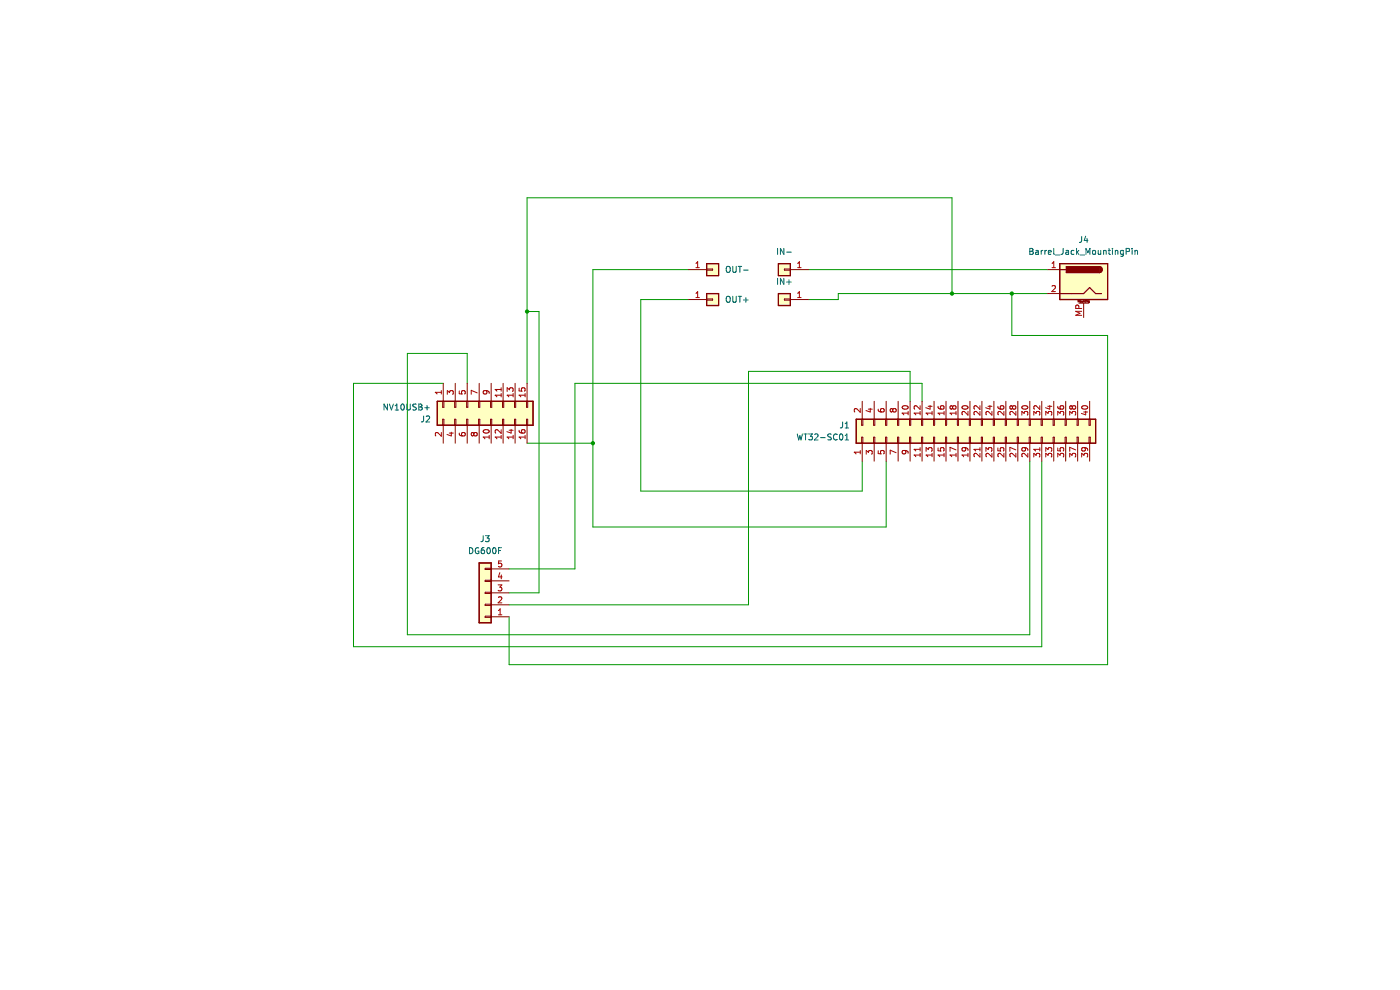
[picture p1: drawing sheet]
<svg xmlns="http://www.w3.org/2000/svg" width="297mm" height="210mm" viewBox="0 0 297 210" stroke-linecap="round" stroke-linejoin="round" font-family="sans-serif">
<path d="M101.7 119.4h2.5v12.7h-2.5z" fill-rule="evenodd" fill="#ffffc2"/>
<path d="M101.7 119.4h2.5v12.7h-2.5z" fill="none" stroke="#840000" stroke-width=".25"/>
<path d="M92.8 85.1h20.3v5.1h-20.3z" fill-rule="evenodd" fill="#ffffc2"/>
<path d="M92.8 85.1h20.3v5.1h-20.3z" fill="none" stroke="#840000" stroke-width=".25"/>
<path d="M181.6 88.9h50.8v5.1h-50.8z" fill-rule="evenodd" fill="#ffffc2"/>
<path d="M181.6 88.9h50.8v5.1h-50.8z" fill="none" stroke="#840000" stroke-width=".25"/>
<path d="M224.8 55.9h10.2v7.6h-10.2z" fill-rule="evenodd" fill="#ffffc2"/>
<path d="M224.8 55.9h10.2v7.6h-10.2z" fill="none" stroke="#840000" stroke-width=".25"/>
<path d="M149.9 62.3h2.5v2.5h-2.5z" fill-rule="evenodd" fill="#ffffc2"/>
<path d="M149.9 62.3h2.5v2.5h-2.5z" fill="none" stroke="#840000" stroke-width=".25"/>
<path d="M165.1 62.3h2.6v2.5h-2.6z" fill-rule="evenodd" fill="#ffffc2"/>
<path d="M165.1 62.3h2.6v2.5h-2.6z" fill="none" stroke="#840000" stroke-width=".25"/>
<path d="M165.1 55.9h2.6v2.6h-2.6z" fill-rule="evenodd" fill="#ffffc2"/>
<path d="M165.1 55.9h2.6v2.6h-2.6z" fill="none" stroke="#840000" stroke-width=".25"/>
<path d="M149.9 55.9h2.5v2.6h-2.5z" fill-rule="evenodd" fill="#ffffc2"/>
<path d="M149.9 55.9h2.5v2.6h-2.5zM224.8 55.9h10.2v7.6h-10.2zM233.2 56.6a.63 .63 0 0 1 .6 .6 .63 .63 0 0 1-.6 .6M92.8 85.1h20.3v5.1h-20.3zM181.6 88.9h50.8v5.1h-50.8zM101.7 119.4h2.5v12.7h-2.5z" fill="none" stroke="#840000" stroke-width=".25"/>
<path d="M146.1 57.2h-20.3v54.6h62.2v-14M171.5 57.2h50.8M111.8 66.1h2.6v59.7h-6.4M146.1 63.5h-10.2v40.7h47v-6.4M202 62.3v-20.3h-90.2v39.3M214.7 62.3v8.9h20.3v69.8h-127v-10.2M222.3 62.3h-44.5v1.2h-6.3M94 81.3h-19v55.9h146v-39.4M99.1 81.3v-6.3h-12.7v59.6h132.1v-36.8M111.8 94h14M193.1 85.1v-6.3h-34.3v49.5h-50.8M195.6 85.1v-3.8h-73.6v39.4h-14" fill="none" stroke="#009600" stroke-width=".21"/>
<g fill="none" stroke="#840000" stroke-width=".21">
<path d="M93.9 85.1h.3v1.3h-.3zM93.9 88.9h.3v1.3h-.3zM94 81.3v3.8M94 90.2v3.8M96.4 85.1h.3v1.3h-.3zM96.4 88.9h.3v1.3h-.3zM96.6 81.3v3.8M96.6 90.2v3.8M99 85.1h.2v1.3h-.2zM99 88.9h.2v1.3h-.2zM99.1 81.3v3.8M99.1 90.2v3.8"/>
<path d="M101.5 85.1h.3v1.3h-.3zM101.5 88.9h.3v1.3h-.3zM101.7 81.3v3.8M101.7 90.2v3.8M104.1 85.1h.2v1.3h-.2zM104.1 88.9h.2v1.3h-.2zM104.2 81.3v3.8M104.2 90.2v3.8M106.6 85.1h.3v1.3h-.3zM106.6 88.9h.3v1.3h-.3zM106.7 81.3v3.8M106.7 90.2v3.8"/>
<path d="M109.1 85.1h.3v1.3h-.3zM109.1 88.9h.3v1.3h-.3zM109.3 81.3v3.8M109.3 90.2v3.8M111.7 85.1h.2v1.3h-.2zM111.7 88.9h.2v1.3h-.2zM111.8 81.3v3.8M111.8 90.2v3.8M182.8 88.9h.2v1.3h-.2zM182.8 92.7h.2v1.3h-.2zM182.9 85.1v3.8M182.9 94v3.8"/>
<path d="M185.3 88.9h.3v1.3h-.3zM185.3 92.7h.3v1.3h-.3zM185.5 85.1v3.8M185.5 94v3.8M187.9 88.9h.2v1.3h-.2zM187.9 92.7h.2v1.3h-.2zM188 85.1v3.8M188 94v3.8M190.4 88.9h.3v1.3h-.3zM190.4 92.7h.3v1.3h-.3zM190.5 85.1v3.8M190.5 94v3.8"/>
<path d="M192.9 88.9h.3v1.3h-.3zM192.9 92.7h.3v1.3h-.3zM193.1 85.1v3.8M193.1 94v3.8M195.5 88.9h.2v1.3h-.2zM195.5 92.7h.2v1.3h-.2zM195.6 85.1v3.8M195.6 94v3.8M198 88.9h.3v1.3h-.3zM198 92.7h.3v1.3h-.3zM198.1 85.1v3.8M198.1 94v3.8"/>
<path d="M200.6 88.9h.2v1.3h-.2zM200.6 92.7h.2v1.3h-.2zM200.7 85.1v3.8M200.7 94v3.8M203.1 88.9h.3v1.3h-.3zM203.1 92.7h.3v1.3h-.3zM203.2 85.1v3.8M203.2 94v3.8M205.6 88.9h.3v1.3h-.3zM205.6 92.7h.3v1.3h-.3zM205.8 85.1v3.8M205.8 94v3.8"/>
<path d="M208.2 88.9h.2v1.3h-.2zM208.2 92.7h.2v1.3h-.2zM208.3 85.1v3.8M208.3 94v3.8M210.7 88.9h.3v1.3h-.3zM210.7 92.7h.3v1.3h-.3zM210.8 85.1v3.8M210.8 94v3.8M213.3 88.9h.2v1.3h-.2zM213.3 92.7h.2v1.3h-.2zM213.4 85.1v3.8M213.4 94v3.8"/>
<path d="M215.8 88.9h.3v1.3h-.3zM215.8 92.7h.3v1.3h-.3zM215.9 85.1v3.8M215.9 94v3.8M218.3 88.9h.3v1.3h-.3zM218.3 92.7h.3v1.3h-.3zM218.5 85.1v3.8M218.5 94v3.8M220.9 88.9h.2v1.3h-.2zM220.9 92.7h.2v1.3h-.2zM221 85.1v3.8M221 94v3.8"/>
<path d="M223.4 88.9h.3v1.3h-.3zM223.4 92.7h.3v1.3h-.3zM223.5 85.1v3.8M223.5 94v3.8M226 88.9h.2v1.3h-.2zM226 92.7h.2v1.3h-.2zM226.1 85.1v3.8M226.1 94v3.8M228.5 88.9h.2v1.3h-.2zM228.5 92.7h.2v1.3h-.2zM228.6 85.1v3.8M228.6 94v3.8"/>
<path d="M231 88.9h.3v1.3h-.3zM231 92.7h.3v1.3h-.3zM231.2 85.1v3.8M231.2 94v3.8M102.9 120.5h1.3v.3h-1.3zM102.9 123.1h1.3v.2h-1.3zM102.9 125.6h1.3v.3h-1.3zM102.9 128.2h1.3v.2h-1.3zM102.9 130.7h1.3v.3h-1.3zM104.2 130.8h3.8M104.2 128.3h3.8M104.2 125.8h3.8"/>
<path d="M104.2 123.2h3.8M104.2 120.7h3.8"/>
</g>
<g fill="none" stroke="#a90000" stroke-width=".21">
<path d="M93.6 82.9v.7M93.6 91.7v.8l-.9-.8-.4 .3 .2 .5M93.6 83.2h-1.3l.4 .4M94.9 83.6v-.7l.5 .4 .1-.4h.5l.2 .2-.2 .5M95.3 91.9h.9M95.7 91.7v.8l-.9-.3M97.4 91.9l.1 .3 .2 .2 .8 .1 .2-.3-.1-.4-.6 .1-.1 .3 .3 .3M97.4 82.9v.6l.6 .1v-.6l.6-.1 .1 .2-.1 .5M100.5 92l-.2-.3-.3 .3v.4l.2 .1 .3-.3M100.5 92l.3-.3 .3 .1 .1 .2v.4l-.2 .1-.4-.1-.1-.2M100.5 92v.2M101.2 83.3l-1.2-.5v.8"/>
<path d="M102.6 91.3a.75 .75 0 0 1 1.2 .3 .72 .72 0 0 1-1.3-.2zM103.1 82.9l.2 .2-.1 .4h-.6l-.1-.4 .2-.2h.8l.2 .2 .1 .4M103.8 92.4v.7M103.8 92.7h-1.3l.4 .4M106.3 82.3v.7M106.3 83.5v.7M106.3 91.1v.8l-.9-.8-.4 .3 .2 .5M106.3 92.4v.7M106.3 92.7h-1.3l.4 .4M106.3 83.8h-1.3l.4 .4M106.3 82.6h-1.3l.4 .4M107.6 83v-.7l.5 .4 .1-.4h.5l.2 .2-.2 .5"/>
<path d="M108 91.3h.9M108.4 91.1v.8l-.9-.3M108.9 92.7h-1.3l.3 .4M108.9 83.8h-1.3l.3 .4M108.9 83.5v.7M108.9 92.4v.7M110.1 91.3l.1 .3 .2 .2 .8 .1 .2-.3-.1-.4-.6 .1-.1 .3 .3 .3M110.1 82.3v.6l.6 .1v-.6l.6-.1 .1 .2-.1 .5M111.4 92.7h-1.3l.4 .4M111.4 83.8h-1.3l.4 .4M111.4 83.5v.7M111.4 92.4v.7"/>
<path d="M182.5 86.7v.8l-.9-.8-.4 .2 .1 .5M182.5 95.6v.7M182.5 95.9h-1.3l.4 .4M183.8 96.3v-.7l.4 .4 .2-.4h.5l.1 .2-.1 .5M184.2 86.8h.8M184.6 86.6v.8l-.9-.3M186.3 86.8l.1 .4 .2 .1 .7 .1 .3-.2-.1-.5-.7 .1v.4l.2 .2M186.3 95.6v.6l.6 .1-.1-.6 .7-.1 .1 .2-.1 .5M189.4 86.9l.2-.2h.3l.2 .2v.4l-.2 .1-.4-.1-.1-.1M189.4 86.9l-.3-.2-.3 .2 .1 .4 .2 .1 .3-.2M189.4 86.9v.3M190.1 96l-1.3-.5v.8"/>
<path d="M191.4 86.2a.75 .75 0 0 1 1.3 .3 .72 .72 0 0 1-1.3-.1zM191.9 95.6l.3 .2-.1 .4h-.6l-.1-.4 .2-.2h.8l.2 .2 .1 .4M192.7 87.3v.7M192.7 87.6h-1.3l.3 .4M195.2 87.6h-1.3l.4 .4M195.2 86.1v.7l-.9-.7-.4 .2 .1 .5M195.2 87.3v.7M195.2 95v.7M195.2 96.2v.7M195.2 96.5h-1.3l.4 .4M195.2 95.3h-1.3l.4 .4M196.5 95.7v-.7l.4 .4 .2-.4h.5l.1 .2-.1 .5"/>
<path d="M196.9 86.2h.8M197.3 86v.8l-.9-.3M197.7 87.6h-1.2l.3 .4M197.7 96.5h-1.2l.3 .4M197.7 87.3v.7M197.7 96.2v.7M199 86.2l.1 .3 .2 .2 .7 .1 .3-.3-.1-.4-.7 .1v.3l.2 .3M199 95v.6l.6 .1-.1-.6 .7-.1 .1 .2-.1 .5M200.3 87.6h-1.3l.4 .4M200.3 96.5h-1.3l.4 .4M200.3 87.3v.7M200.3 96.2v.7"/>
<path d="M202.1 86.3l-.3-.2-.3 .2 .1 .4 .2 .1 .3-.3M202.1 86.3l.2-.2h.4l.1 .2v.4l-.2 .1-.4-.1-.1-.2M202.1 86.3v.2M202.8 87.6h-1.3l.4 .4M202.8 96.5h-1.3l.4 .4M202.8 87.3v.7M202.8 96.2v.7M202.8 95.4l-1.3-.5v.8M204.1 86.2a.75 .75 0 0 1 1.3 .3 .72 .72 0 0 1-1.3-.1zM204.6 95l.3 .2-.1 .4h-.6l-.1-.4 .2-.2h.7l.3 .2 .1 .4M205.4 96.5h-1.3l.3 .4M205.4 87.3v.8l-1-.8-.3 .2 .1 .5"/>
<path d="M205.4 96.2v.7M207.9 86.1v.7l-.9-.7-.4 .2 .1 .5M207.9 95.3h-1.3l.4 .4M207.9 96.2v.7l-.9-.7-.4 .2 .1 .5M207.9 87.3v.8l-.9-.8-.4 .2 .1 .5M207.9 95v.7M209.2 95.7v-.7l.4 .4 .2-.4h.5l.1 .2-.1 .5M209.6 86.2h.8M210 86v.8l-.9-.3M210.4 87.3v.8l-.9-.8-.3 .2 .1 .5M210.4 96.2v.7l-.9-.7-.3 .2 .1 .5M211.7 86.2l.1 .3 .2 .2 .7 .1 .3-.3-.2-.4-.6 .1v.3l.2 .3"/>
<path d="M211.7 95v.6l.6 .1-.1-.6 .6-.1 .2 .2-.2 .5M213 96.2v.7l-.9-.7-.4 .2 .1 .5M213 87.3v.8l-.9-.8-.4 .2 .1 .5M214.8 86.3l-.3-.2-.3 .2v.2l.3 .3 .3-.3M214.8 86.3l.2-.2h.3l.2 .2-.1 .4-.1 .1-.4-.1-.1-.2M214.8 86.3v.2M215.5 87.3v.8l-.9-.8-.4 .2 .2 .5M215.5 96.2v.7l-.9-.7-.4 .2 .2 .5M215.5 95.4l-1.3-.5v.8M216.8 88.1v-.8l.5 .4 .1-.4h.5l.1 .2-.1 .6M216.8 86.2a.75 .75 0 0 1 1.2 .3 .72 .72 0 0 1-1.2-.1zM217.3 95l.3 .2-.1 .4h-.6l-.1-.4 .2-.2h.7l.3 .2v.4"/>
<path d="M218 96.2v.7l-.9-.7-.3 .2 .1 .5M219.3 88.1v-.8l.5 .4 .1-.4h.6l.1 .2-.1 .6M219.3 96.9v-.7l.5 .4 .1-.4h.6l.1 .2-.1 .5M220.6 86.1v.7l-.9-.7-.4 .2 .1 .5M220.6 95.3h-1.3l.4 .4M220.6 95v.7M221.9 95.7v-.7l.4 .4 .2-.4h.5l.1 .2-.1 .5M221.9 88.1v-.8l.4 .4 .2-.4h.5l.1 .2-.1 .6M221.9 96.9v-.7l.4 .4 .2-.4h.5l.1 .2-.1 .5M222.3 86.2h.8M222.7 86v.8l-.9-.3M224.4 86.2l.1 .3 .2 .2 .7 .1 .3-.3-.2-.4-.6 .1v.3l.2 .3"/>
<path d="M224.4 95v.6l.6 .1-.1-.6 .6-.1 .2 .2-.2 .5M224.4 88.1v-.8l.5 .4 .1-.4h.5l.2 .2-.2 .6M224.4 96.9v-.7l.5 .4 .1-.4h.5l.2 .2-.2 .5M226.9 88.1v-.8l.5 .4 .1-.4h.6l.1 .2-.1 .6M226.9 96.9v-.7l.5 .4 .1-.4h.6l.1 .2-.1 .5M227.5 86.3l-.3-.2-.3 .2 .1 .4 .2 .1 .3-.3M227.5 86.3l.2-.2h.4l.1 .2-.1 .4-.1 .1-.4-.1-.1-.2M227.5 86.3v.2M228.2 95.4l-1.3-.5v.8M229.5 96.9v-.7l.5 .4 .1-.4h.5l.1 .2-.1 .5M229.5 86.2a.75 .75 0 0 1 1.2 .3 .72 .72 0 0 1-1.2-.1zM229.9 87.4h.8"/>
<path d="M230 95l.3 .2-.1 .4h-.6l-.1-.4 .2-.2h.7l.3 .2v.4M230.3 87.2v.8l-.9-.3M106.4 119h-.6l-.1 .6 .6-.1 .1 .6-.2 .2-.5-.2M105.7 124.1h.8l-.5 .5 .4 .1v.5l-.2 .1-.5-.1M105.7 130.4h.8M105.7 129.5l.4-.4v1.3M105.7 126.7l.5-.1 .3 .4-.8 .9h.8M106 121.5l-.3 .9h.8M106.3 122v.8"/>
</g>
<g fill="none" stroke="#006464" stroke-width=".21">
<path d="M82.2 85.7v1.3l-.7-1.3v1.3M82.6 85.7l.4 1.3 .5-1.3M83.8 87h.8M83.8 86.1l.4-.4v1.3M85.2 85.8l.1-.1a.68 .68 0 0 1 .5 .6 .68 .68 0 0 1-.5 .7l-.3-.5zM86.3 85.7v1l.2 .3 .4-.1 .1-.2v-1M88.3 85.8h-.7v.4l.6 .2 .1 .3-.2 .3-.5-.1M88.8 85.7h.5l.2 .2-.2 .4 .2 .1 .1 .3-.3 .3h-.5zM88.8 86.3h.5M89.9 88.2l-.1 1.1-.4 .2M90.1 86.5h1M90.4 88.4l.5-.2 .2 .4-.7 .9h.7"/>
<path d="M90.6 86v1M169.1 92.1l.3 1.2 .3-.9 .2 .9 .3-1.2M170.5 92.1h.8M170.9 92.1v1.2M171.6 92.1h.7l-.4 .4 .4 .2v.5l-.2 .1-.5-.1M172.8 92.2l.5-.1 .3 .3-.8 .9h.8M174.1 92.8h1M176.3 92.1l-.6 .1v.3l.5 .3 .1 .3-.2 .2h-.5M177.6 92.2a.56 .56 0 0 0-.8 .5 .56 .56 0 0 0 .8 .5M178.3 92.1h.1a.68 .68 0 0 1 .4 .6 .68 .68 0 0 1-.4 .6 .84 .84 0 0 1-.1-1.2zM178.8 89.5l-.1 1.1-.4 .2M179.3 90.8h.7"/>
<path d="M179.3 89.9l.4-.4v1.3M179.3 92.4l.4-.3v1.2M179.3 93.3h.7M99.6 116.2a.64 .64 0 0 1 .7 .6 .64 .64 0 0 1-.7 .6zM101.5 116.2a.58 .58 0 0 0-.7 .6 .58 .58 0 0 0 .8 .5v-.4h-.2M102.5 113.6l-.1 1.1-.4 .2M102.7 116.2h-.4l-.2 .3v.7l.2 .2 .4-.1v-.6h-.4l-.2 .2M103 113.6h.8l-.5 .5 .4 .1v.6l-.2 .1-.5-.1M103.4 116.3l.2-.1a.68 .68 0 0 1 .4 .6 .68 .68 0 0 1-.4 .6l-.3-.4zM104.6 116.3l.2-.1a.68 .68 0 0 1 .4 .6 .68 .68 0 0 1-.4 .6l-.3-.4zM105.8 116.8h.4M106.4 116.2h-.6v1.2"/>
</g>
<path d="M233.2 56.6a.63 .63 0 0 1 .6 .6 .63 .63 0 0 1-.6 .6z" fill-rule="evenodd" fill="#840000"/>
<path d="M224.8 57.2h1.3M233.2 56.6a.63 .63 0 0 1 .6 .6 .63 .63 0 0 1-.6 .6M224.8 62.3h5.1l1.3-1.3 1.2 1.3h1.3" fill="none" stroke="#840000" stroke-width=".25"/>
<path d="M226.2 56.6h7v1.2h-7z" fill-rule="evenodd" fill="#840000"/>
<path d="M149.9 55.9h2.5v2.6h-2.5zM165.1 55.9h2.6v2.6h-2.6zM226.2 56.6h7v1.2h-7zM149.9 62.3h2.5v2.5h-2.5zM165.1 62.3h2.6v2.5h-2.6z" fill="none" stroke="#840000" stroke-width=".25"/>
<g fill="none" stroke="#840000" stroke-width=".21">
<path d="M146.1 57.2h3.8M149.9 57.1h1.3v.2h-1.3zM166.4 57.1h1.3v.2h-1.3zM167.7 57.2h3.8M222.3 57.2h2.5M146.1 63.5h3.8M149.9 63.4h1.3v.3h-1.3zM166.4 63.4h1.3v.3h-1.3zM167.7 63.5h3.8M222.3 62.3h2.5M228.7 64.1v-.4l.1 .3 .2-.3v.4M228.9 64.3h2"/>
<path d="M229.2 64.1h.1M229.2 63.9v.2M229.2 63.8v.1M229.2 63.8h.1M229.2 63.8l.1 .1M229.3 63.9v.2M229.3 64.1h-.1M229.5 63.8v.3h.1M229.6 63.8v.3M229.6 64.1h.1M229.8 63.9v.2M229.9 63.8h.1"/>
<path d="M229.9 63.8l-.1 .1M229.9 64.3v3.1M229.9 63.8l.1 .1M230 63.9v.2M230.1 63.8h.2M230.2 63.7l.1 .4M230.4 63.7h.1M230.4 63.8v.3M230.7 63.8l-.1 .3M230.7 63.8v.1M230.7 63.9v.2M230.9 64.1h.1"/>
<path d="M230.9 63.9v.2M230.9 63.9h.2v.2l-.2 .1M230.9 64.1h.2M230.9 63.9h.1"/>
</g>
<g fill="none" stroke="#a90000" stroke-width=".21">
<path d="M147.6 56.8h.8M147.6 55.9l.4-.4v1.3M169.2 56.8h.7M169.2 55.9l.4-.4v1.3M223.2 56.8h.7M223.2 55.9l.3-.4v1.3M147.6 63.1h.8M147.6 62.2l.4-.3v1.2M169.2 63.1h.7M169.2 62.2l.4-.3v1.2M223.2 60.7l.5-.1 .2 .3-.8 1h.8M228.9 65.4l-.1-.6h-.5l-.1 .6h1.3"/>
<path d="M229.5 66h-1.3l.9 .5-.9 .4h1.3"/>
</g>
<g fill="none" stroke="#006464" stroke-width=".21">
<path d="M154.1 56.7l.3-.2a.43 .43 0 0 1 .5 .4v.4a.42 .42 0 0 1-.4 .5 .42 .42 0 0 1-.4-.5zM155.5 56.5v1l.2 .3 .4-.1 .1-.2v-1M156.6 56.5h.7M157 56.5v1.3M157.8 57.3h.9M165 52.7v1.3M165 59v1.3M166.3 52.7v1.3l-.7-1.3v1.3M166.3 59v1.3l-.7-1.3v1.3M166.9 53.5h1M166.9 59.8h1M167.4 59.3v1"/>
<path d="M218.5 52.7h.4l.2 .2-.2 .4 .2 .1 .1 .3-.3 .3h-.4zM218.5 53.3h.4M219.7 53.2h.5l.1 .8M220.3 53.4l-.6 .3 .2 .3 .4-.1M220.9 53.1v.9M221.2 53.1l-.3 .3M221.7 53.1v.9M222 53.1l-.3 .3M222.4 53.5l.6-.1-.1-.2-.3-.1-.2 .2 .1 .6h.4M223.5 52.7v1.1l.2 .2M223.9 54.1h1M225.5 52.7v1.1l-.4 .2"/>
<path d="M226.1 53.2h.5l.1 .8M226.7 53.4l-.6 .3 .2 .3 .4-.1M227.8 53.2l-.3-.1-.3 .3 .2 .5h.4M228.4 52.7v1.3M228.5 53.5l.4 .5M228.9 53.1l-.5 .5M229.1 54.1h1M229.5 50.2l-.1 1-.4 .2M230.3 50.1l-.3 .9h.8M230.4 54v-1.3l.4 .9 .4-.9v1.3M230.6 50.6v.8M231.8 53.2l.2-.1 .4 .1-.1 .7-.5-.1z"/>
<path d="M233 53.1v.8l.5-.1M233.5 53.1v.9M234.1 53.2h.5l.1 .8M234.1 53.1v.9M235.1 53.1h.5M235.3 52.7v1.1l.3 .2M236 52.7v.1M236 53.1v.9M236.6 53.2h.5v.8M236.6 53.1v.9M238.3 53.2l-.4-.1-.2 .3 .1 .5h.5M238.3 53.1v1l-.2 .3-.3-.1"/>
<path d="M238.9 53.4l.6-.1 .1-.5-.7-.1v1.3M240.2 52.7v.1M240.2 53.1v.9M240.8 53.2h.5v.8M240.8 53.1v.9M154.2 62.9h.2a.43 .43 0 0 1 .5 .4v.4a.42 .42 0 0 1-.4 .4 .42 .42 0 0 1-.4-.4zM155.5 62.9v1l.2 .2h.4l.1-.2v-1M156.6 62.9h.7M157 62.9v1.2M157.8 63.6h.9M158.2 63.2v.9"/>
</g>
<g fill="#009600">
<circle cx="111.8" cy="66.1" r=".46"/>
<circle cx="125.8" cy="94" r=".46"/>
<circle cx="214.7" cy="62.3" r=".46"/>
<circle cx="202" cy="62.3" r=".46"/>
</g>
</svg>
